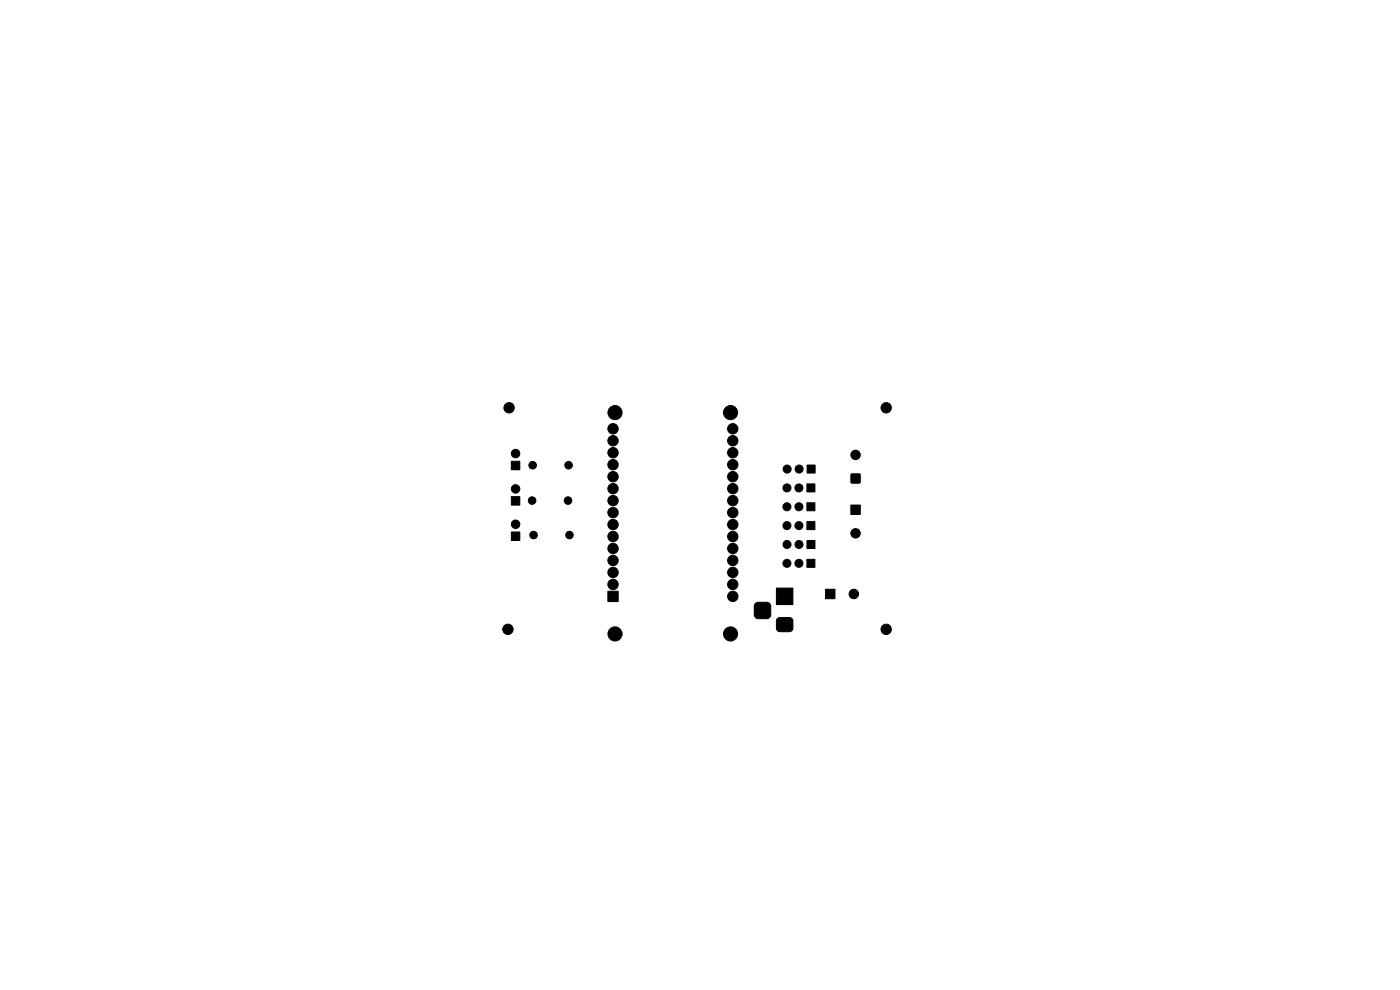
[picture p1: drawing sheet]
<svg xmlns="http://www.w3.org/2000/svg" width="297mm" height="210mm" viewBox="0 0 297 210" stroke-linecap="round" stroke-linejoin="round" font-family="sans-serif">
<g fill="#000" stroke="#000" stroke-width=".21">
<path d="M108.5 97.9h1.8v1.8h-1.8zM108.5 105.4h1.8v1.8h-1.8zM108.5 112.9h1.8v1.8h-1.8zM171.2 102.7h1.7v1.7h-1.7zM171.2 106.7h1.7v1.7h-1.7zM171.2 110.7h1.7v1.7h-1.7zM171.2 114.7h1.7v1.7h-1.7zM171.2 98.7h1.7v1.7h-1.7zM180.6 100.6h1.8v1.8h-1.8zM180.5 107.1h2v2h-2zM129 125.4h2.1v2.2h-2.1zM160.3 128l.5-.2h1.8a.88 .88 0 0 1 .9 .8v1.8a.88 .88 0 0 1-.9 .9h-1.7a.88 .88 0 0 1-.9-.9v-1.9z"/>
<path d="M164.7 124.8h3.5v3.5h-3.5zM165 131.2l.5-.2h2l.4 .2 .3 .6v1.5l-.2 .4-.5 .3h-2l-.5-.2-.3-.5v-1.7zM171.2 118.7h1.7v1.7h-1.7zM175.1 125h2v2h-2z"/>
<circle cx="108" cy="86.5" r="1.1"/>
<circle cx="109.4" cy="96.2" r=".9"/>
<circle cx="113" cy="98.7" r=".8"/>
<circle cx="120.6" cy="98.7" r=".8"/>
<circle cx="130.1" cy="93.5" r="1.1"/>
<circle cx="130.1" cy="98.6" r="1.1"/>
<circle cx="130.1" cy="96" r="1.1"/>
<circle cx="130.1" cy="91" r="1.1"/>
<circle cx="130.5" cy="87.5" r="1.5"/>
<circle cx="155" cy="87.5" r="1.5"/>
<circle cx="155.5" cy="98.6" r="1.1"/>
<circle cx="155.5" cy="91" r="1.1"/>
<circle cx="155.5" cy="93.5" r="1.1"/>
<circle cx="155.5" cy="96" r="1.1"/>
<circle cx="167" cy="99.5" r=".85"/>
<circle cx="169.5" cy="99.5" r=".85"/>
<circle cx="181.5" cy="96.5" r="1"/>
<circle cx="188" cy="86.5" r="1.1"/>
<circle cx="109.4" cy="103.7" r=".9"/>
<circle cx="109.4" cy="111.2" r=".9"/>
<circle cx="112.9" cy="106.2" r=".8"/>
<circle cx="113.2" cy="113.5" r=".8"/>
<circle cx="120.5" cy="106.2" r=".8"/>
<circle cx="120.8" cy="113.5" r=".8"/>
<circle cx="130.1" cy="108.7" r="1.1"/>
<circle cx="130.1" cy="101.1" r="1.1"/>
<circle cx="130.1" cy="116.4" r="1.1"/>
<circle cx="130.1" cy="106.2" r="1.1"/>
<circle cx="130.1" cy="113.8" r="1.1"/>
<circle cx="130.1" cy="111.3" r="1.1"/>
<circle cx="130.1" cy="118.9" r="1.1"/>
<circle cx="130.1" cy="103.7" r="1.1"/>
<circle cx="155.5" cy="116.4" r="1.1"/>
<circle cx="155.5" cy="106.2" r="1.1"/>
<circle cx="155.5" cy="103.7" r="1.1"/>
<circle cx="155.5" cy="101.1" r="1.1"/>
<circle cx="155.5" cy="111.3" r="1.1"/>
<circle cx="155.5" cy="108.7" r="1.1"/>
<circle cx="155.5" cy="113.8" r="1.1"/>
<circle cx="155.5" cy="118.9" r="1.1"/>
<circle cx="166.9" cy="119.5" r=".85"/>
<circle cx="166.9" cy="111.5" r=".85"/>
<circle cx="166.9" cy="107.5" r=".85"/>
<circle cx="166.9" cy="103.5" r=".85"/>
<circle cx="167" cy="115.5" r=".85"/>
<circle cx="169.5" cy="119.5" r=".85"/>
<circle cx="169.5" cy="103.5" r=".85"/>
<circle cx="169.5" cy="107.5" r=".85"/>
<circle cx="169.5" cy="111.5" r=".85"/>
<circle cx="169.5" cy="115.5" r=".85"/>
<circle cx="181.5" cy="113.1" r="1"/>
<circle cx="107.8" cy="133.5" r="1.1"/>
<circle cx="130.1" cy="124" r="1.1"/>
<circle cx="130.1" cy="121.4" r="1.1"/>
<circle cx="130.5" cy="134.5" r="1.5"/>
<circle cx="155" cy="134.5" r="1.5"/>
<circle cx="155.5" cy="124" r="1.1"/>
<circle cx="155.5" cy="121.4" r="1.1"/>
<circle cx="155.5" cy="126.5" r="1.1"/>
<circle cx="181.1" cy="126" r="1"/>
<circle cx="188" cy="133.5" r="1.1"/>
</g>
</svg>
